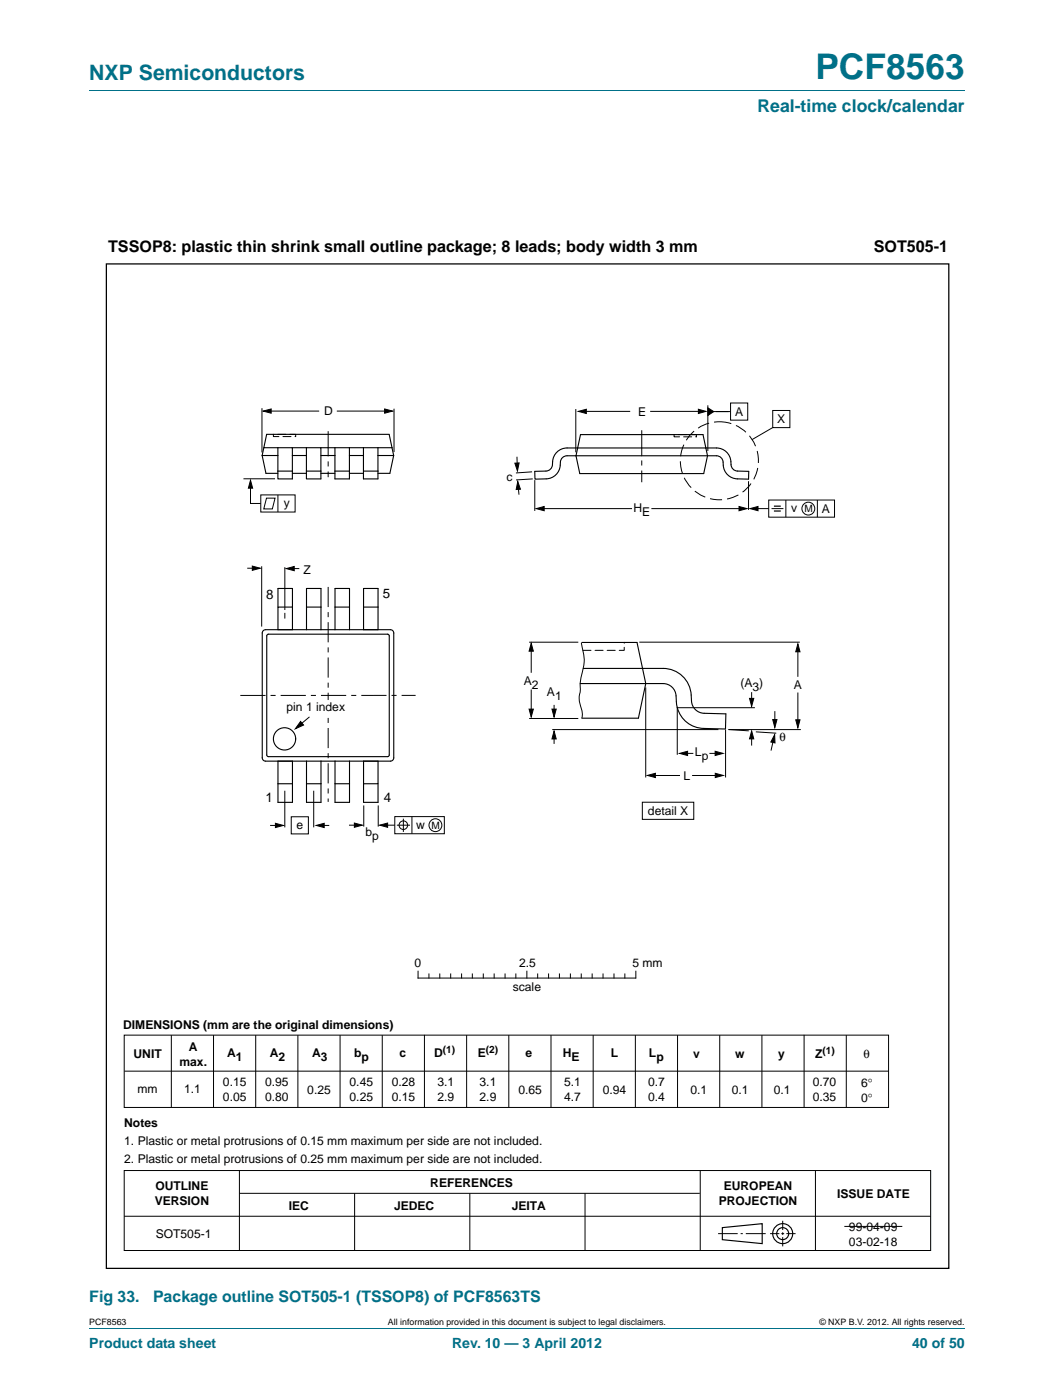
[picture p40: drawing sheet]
<svg xmlns="http://www.w3.org/2000/svg" width="210mm" height="279mm" viewBox="0 0 210 279" stroke-linecap="round" stroke-linejoin="round" font-family="sans-serif">
<defs><g id="words">
<text font-size="7" fill="#007088" x="162.7" y="15.8">PCF8563</text>
<text font-size="4.2" fill="#007088" x="17.8" y="16">NXP Semiconductors</text>
<text font-size="3.5" fill="#007088" x="151.1" y="22.3">Real-time clock/calendar</text>
<g font-size="3.2">
<text x="21.6" y="50.3">TSSOP8: plastic thin shrink small outline package; 8 leads; body width 3 mm</text>
<text x="174.3" y="50.4">SOT505-1</text>
</g>
<g font-size="3.2" fill="#007088">
<text x="17.8" y="259.8">Fig 33.</text>
<text x="30.5" y="259.8">Package outline SOT505-1 (TSSOP8) of PCF8563TS</text>
</g>
<g font-size="2.8" fill="#007088">
<text x="17.8" y="269.1">Product data sheet</text>
<text x="90.2" y="269.1">Rev. 10 — 3 April 2012</text>
<text x="181.9" y="269.1">40 of 50</text>
</g>
<g font-size="2.7">
<text x="53.1" y="119.5">8</text>
<text x="76.4" y="119.4">5</text>
<text x="53" y="160">1</text>
<text x="76.6" y="160">4</text>
</g>
<g font-size="2.4">
<text x="64.7" y="82.9">D</text>
<text x="127.3" y="83">E</text>
<text x="146.6" y="83">A</text>
<text x="155" y="84.5">X</text>
<text x="101" y="96">c</text>
<text x="56.6" y="101.2">y</text>
<text x="126.4" y="102.1">H</text>
<text x="128.1" y="102.9">E</text>
<text x="157.8" y="102.2">v</text>
<text x="164" y="102.4">A</text>
<text x="60.5" y="114.5">Z</text>
<text x="104.5" y="136.6">A</text>
<text x="106.1" y="137.4">2</text>
<text x="147.7" y="137.1">(A )</text>
<text x="150.1" y="137.9">3</text>
<text x="158.3" y="137.6">A</text>
<text x="57.2" y="141.9">pin 1 index</text>
<text x="109.1" y="138.9">A</text>
<text x="110.7" y="139.7">1</text>
<text x="155.5" y="147.8">θ</text>
<text x="136.4" y="155.6">L</text>
<text x="138.6" y="150.9">L</text>
<text x="140" y="151.7">p</text>
<text x="59.1" y="165.4">e</text>
<text x="72.9" y="166.9">b</text>
<text x="74.2" y="167.7">p</text>
<text x="83" y="165.4">w</text>
<text x="129.3" y="162.7">detail X</text>
<text x="82.7" y="193.1">0</text>
<text x="102.3" y="197.9">scale</text>
<text x="103.6" y="193.1">2.5</text>
<text x="126.2" y="193.1">5 mm</text>
<text x="24.6" y="205.4">DIMENSIONS (mm are the original dimensions)</text>
<text x="37.7" y="209.7">A</text>
<text x="26.6" y="211.1">UNIT</text>
<text x="35.8" y="212.6">max.</text>
<text x="45.3" y="210.9">A</text>
<text x="47.1" y="211.7">1</text>
<text x="53.8" y="210.9">A</text>
<text x="55.6" y="211.7">2</text>
<text x="62.3" y="210.9">A</text>
<text x="64" y="211.7">3</text>
<text x="70.7" y="210.9">b</text>
<text x="72.1" y="211.7">p</text>
<text x="79.7" y="210.9">c</text>
<text x="86.6" y="210.9">D</text>
<text x="95.3" y="210.9">E</text>
<text x="104.8" y="210.9">e</text>
<text x="112.3" y="210.9">H</text>
<text x="114" y="211.7">E</text>
<text x="121.8" y="210.9">L</text>
<text x="129.5" y="210.9">L</text>
<text x="130.9" y="211.7">p</text>
<text x="138.3" y="211.1">v</text>
<text x="146.6" y="211.1">w</text>
<text x="155.3" y="211.1">y</text>
<text x="162.6" y="211.1">Z</text>
<text x="172.2" y="211.1">θ</text>
<text x="27.4" y="218">mm</text>
<text x="36.7" y="218.2">1.1</text>
<text x="44.5" y="216.8">0.15</text>
<text x="44.5" y="219.7">0.05</text>
<text x="52.9" y="216.8">0.95</text>
<text x="52.9" y="219.7">0.80</text>
<text x="61.3" y="218.3">0.25</text>
<text x="69.7" y="216.8">0.45</text>
<text x="69.7" y="219.7">0.25</text>
<text x="78.2" y="216.8">0.28</text>
<text x="78.2" y="219.7">0.15</text>
<text x="87.3" y="216.8">3.1</text>
<text x="87.3" y="219.7">2.9</text>
<text x="95.7" y="216.8">3.1</text>
<text x="95.7" y="219.7">2.9</text>
<text x="103.4" y="218.2">0.65</text>
<text x="112.5" y="216.8">5.1</text>
<text x="112.5" y="219.7">4.7</text>
<text x="120.2" y="218.3">0.94</text>
<text x="129.3" y="216.8">0.7</text>
<text x="129.3" y="219.7">0.4</text>
<text x="137.7" y="218.3">0.1</text>
<text x="146" y="218.3">0.1</text>
<text x="154.4" y="218.3">0.1</text>
<text x="162.1" y="216.8">0.70</text>
<text x="162.1" y="219.7">0.35</text>
<text x="171.8" y="217">6°</text>
<text x="171.8" y="219.9">0°</text>
<text x="24.8" y="224.9">Notes</text>
<text x="24.8" y="228.5">1. Plastic or metal protrusions of 0.15 mm maximum per side are not included.</text>
<text x="24.8" y="232.1">2. Plastic or metal protrusions of 0.25 mm maximum per side are not included.</text>
<text x="31" y="237.6">OUTLINE</text>
<text x="85.8" y="236.8">REFERENCES</text>
<text x="144.4" y="237.6">EUROPEAN</text>
<text x="167" y="239.1">ISSUE DATE</text>
<text x="30.9" y="240.5">VERSION</text>
<text x="57.6" y="241.4">IEC</text>
<text x="78.6" y="241.4">JEDEC</text>
<text x="102.1" y="241.4">JEITA</text>
<text x="143.4" y="240.5">PROJECTION</text>
<text x="169.4" y="245.6">99-04-09</text>
<text x="31.1" y="247">SOT505-1</text>
<text x="169.4" y="248.6">03-02-18</text>
</g>
<g font-size="2">
<text x="160.5" y="102.2">M</text>
<text x="86.1" y="165.4">M</text>
<text x="88.3" y="210.1">(1)</text>
<text x="96.9" y="210.1">(2)</text>
<text x="164.1" y="210.3">(1)</text>
</g>
<g font-size="1.8">
<text x="17.8" y="264.5">PCF8563</text>
<text x="77.4" y="264.5">All information provided in this document is subject to legal disclaimers.</text>
<text x="163.5" y="264.5">© NXP B.V. 2012. All rights reserved.</text>
</g>
</g></defs>
<path d="M17.8 18.2h174.6M17.8 265.1h174.6" fill="none" stroke="#007088" stroke-width=".2"/>
<g fill="none" stroke="#000" stroke-width=".2">
<path d="M48.6 95.6h6.3M50 96.5v4h2M52 98.8h6.9v3.4h-6.9zM52.3 81.5v8.8M53.2 99.4h1.7l-.6 2.2h-1.7zM53.5 82h10.2M55.4 98.8v3.4M67.2 82h10.3M78.6 81.6v8.6M103.1 91.1l.1 2.3M103.3 96.6l.2 2.1M106.1 94.2l-3.2 .2"/>
<path d="M106.3 95.6l-3.4 .2M106.7 95.8v6.2M114.9 81.6v8.7M116.1 82.1h9.6M129.7 82.1h10.4M141.2 80.9v9.1M141.8 82.1h3.9M145.7 80.4h3.5v3.4h-3.5zM149.3 96v5.8M153.3 99.8h13.2v3.4h-13.2zM154.1 81.9h3.5v3.4h-3.5zM154.2 85.3l-4.2 2.4"/>
<path d="M156.8 99.8v3.4M163 99.8v3.4M49.3 113.4h2M52.2 113v12M56.8 113.2v8.5M57.7 113.5h2M107.8 101.5h18.3M129.9 101.5h18.1M150.5 101.5h2.8M153.9 101.5h2.4M56.8 122.3v1.2M105.6 128.2h9.8"/>
<path d="M106 129v5.3M106 137.6v4.8M116 128.3a10 10 0 0 1 0 6.7l-.3 1.4 .1 1.3a5.8 5.8 0 0 0 .2 4l.2 1-.1 .6M127.5 128.2h32M128.8 137.2v18M149.9 138.1v1.9M159.2 129.5v5.6M159.2 138.2v6M56.8 157.8v7.3M61.7 143.1l-2.4 2M62.6 157.8v7.3M105.6 143.4h9.8"/>
<path d="M110.2 145.6h33.1M110.5 140.7v1.9M110.5 146.9v1.6M129.8 154.8h5.8M135.1 141.1v9.5M135.1 141.2h15.5M136.5 150.4h1.8M138.1 154.8h5.4M141.5 150.4h1.7M144.7 145.7v9.5M145.3 145.6l4.1 .3M145.3 145.6h14.5"/>
<path d="M149.9 146.9v1.9M150.8 146.1l4.1 .2M154.4 147.2l-.6 2.6M154.6 141.9v2.6M53.9 164.7h1.9M58.1 163h3.4v3.4h-3.4zM63.9 164.7h1.8M69.6 164.7h1.8M72.6 160.7v4.3M75.5 160.7v4.3M76.6 164.7h2.2M78.8 163h9.8v3.4h-9.8z"/>
<path d="M79.2 164.7h2.6M80.5 163.4v2.6M82.2 163v3.4M128.1 160.1h10.3v3.4h-10.3zM83.4 193.8v1.4h43.4v-1.4M85.6 194.4v.8M87.7 194.4v.8M89.9 194.4v.8M92.1 194.4v.8M94.2 194.4v.8M96.4 194.4v.8M98.6 194.4v.8"/>
<path d="M100.8 194.4v.8M102.9 194.4v.8M105.1 193.8v1.4M107.3 194.4v.8M109.4 194.4v.8M111.6 194.4v.8M113.8 194.4v.8M115.9 194.4v.8M118.1 194.4v.8M120.3 194.4v.8M122.5 194.4v.8M124.6 194.4v.8"/>
<path d="M24.8 206.6h152.5v14.4h-152.5zM24.8 213.8h152.4M34.2 206.6v14.4M42.6 206.6v14.4M51 206.6v14.4M59.4 206.6v14.4M67.8 206.6v14.4M76.3 206.6v14.4M84.7 206.5v14.5M93.1 206.6v14.4M101.5 206.6v14.4M109.9 206.6v14.4"/>
<path d="M118.3 206.6v14.4M126.7 206.6v14.4M135.2 206.6v14.4M143.6 206.6v14.4M152 206.6v14.4M160.4 206.5v14.5M168.8 206.6v14.4M24.8 233.6h160.9v16h-160.9zM47.8 233.6v16M47.8 238.2h91.8M70.7 238.2v11.4M93.7 238.2v11.4"/>
<path d="M116.7 238.2v11.4M139.7 233.6v16M162.7 233.6v16M24.8 242.7h160.9M143.3 246.2h3.9M147.7 246.2h.5M148.8 246.2h3.9M153.6 246.2h1.9M155.9 246.2h.5M156.1 243.6v1.9M156.1 245.9v.5M156.1 246.9v1.8"/>
<path d="M156.9 246.2h1.8M168.4 244.8h11.6"/>
<circle cx="161.3" cy="101.5" r="1.28"/>
<circle cx="80.5" cy="164.7" r=".86"/>
<circle cx="86.9" cy="164.7" r="1.28"/>
</g>
<g fill="none" stroke="#000" stroke-width=".23">
<path d="M144.1 245l7.9-.8v4l-7.9-.8z"/>
<circle cx="156.1" cy="246.2" r="1.99"/>
<circle cx="156.1" cy="246.2" r="1.2"/>
</g>
<g fill="#000" stroke="#000" stroke-width=".2">
<path d="M50 95.8l.4 1.6h-.9zM52.5 82l1.6-.4v.9zM76.7 81.6l1.6 .4-1.6 .5zM102.7 92.4h.9l-.4 1.6zM103.3 96.1l.5 1.5-.8 .1zM115.4 82.1l1.6-.4v.8zM139.3 81.7l1.5 .4-1.5 .4zM141.2 81.4l1.2 .7-1.2 .8zM50.3 113l1.6 .4-1.6 .4zM57.1 113.5l1.6-.4v.8zM107 101.5l1.6-.4v.8zM147.4 101.1l1.6 .4-1.6 .4z"/>
<path d="M149.6 101.5l1.6-.4v.8zM106 128.4l.4 1.6h-.9zM149.5 139.4h.9l-.5 1.6zM159.2 128.5l.4 1.6h-.9zM60 144l.6 .7-1.7 .7zM105.5 141.5h.9l-.4 1.6zM110.5 145.9l.5 1.6h-.9zM110.1 141.5h.9l-.5 1.6zM129.1 154.8l1.6-.5v.9zM135.6 150.4l1.6-.5v.9zM142.7 149.9l1.5 .5-1.5 .4zM142.7 154.3l1.6 .5-1.6 .4z"/>
<path d="M149.9 145.9l.5 1.6h-.9zM154.5 146.6l.1 1.7-.8-.2zM154.1 143.6h.9l-.4 1.6zM158.7 143.7h.9l-.4 1.5zM54.9 164.3l1.6 .4-1.6 .5zM63.1 164.7l1.6-.4v.9zM70.7 164.3l1.6 .4-1.6 .4zM75.7 164.7l1.6-.4v.8z"/>
</g>
<path d="M65.5 86.1v9.1M128 85.9v10.3M47.9 138.8h35" fill="none" stroke="#000" stroke-width=".2" stroke-dasharray="5 1 1 1" stroke-linecap="butt"/>
<path d="M65.5 117.1v42.9" fill="none" stroke="#000" stroke-width=".2" stroke-dasharray="4 1 1 1" stroke-linecap="butt"/>
<path d="M154.4 101h1.4M154.4 102h1.4" fill="none" stroke="#000" stroke-width=".24"/>
<circle cx="143.5" cy="92" r="7.8" fill="none" stroke="#000" stroke-width=".2" stroke-dasharray="2.4 1" stroke-linecap="butt"/>
<path d="M21.2 52.7h168.1v200.4h-168.1z" fill="none" stroke="#000" stroke-width=".25"/>
<path d="M65 139.8h.9v2.5h-.9z" fill="#fff" stroke="#fff" stroke-width=".2"/>
<path d="M54.5 86.7h4.5v.4h-4.5zM134.5 86.7h4.4v.5h-4.4zM116.3 129.8h8.2v-1.6" fill="none" stroke="#000" stroke-width=".2" stroke-dasharray="1.6 .8"/>
<g fill="none" stroke="#000" stroke-width=".22">
<path d="M52.3 90.9l.8 3.6h2.3M52.3 90.9h3.1M52.6 89.4l-.3 1.5M55.4 89.4v4.6M55.4 89.4h2.9v1.5M55.4 94h2.9M58.3 90.9v4.7h-2.9v-1.6M58.3 90.9h2.8M58.3 89.4h2.8M58.3 94.5h2.8M61.1 89.4v4.6M61.1 89.4h2.9v1.5"/>
<path d="M61.1 94h2.9M64 94v1.6h-2.9v-1.6M66.8 90.9h-2.8v3.1M66.8 94.5h-2.8M66.8 94h2.9M69.7 90.9h2.8M69.7 89.4v6.2h-2.9v-6.2M69.7 94.5h2.8M72.5 94h2.9M75.4 90.9h3.1M75.4 89.4v6.2h-2.9v-6.2M77.6 86.7h-24.4l-.6 2.7h2.8"/>
<path d="M77.6 86.7l.9 4.2M78.2 89.4h-14.2M78.5 90.9l-.7 3.6h-2.4M106.7 94.1l2.2-.1a1.49 1.49 0 0 0 1.3-1.9 2.88 2.88 0 0 1 2.9-2.7h29.8a2.98 2.98 0 0 1 2.9 3.3 1.33 1.33 0 0 0 1.3 1.3l2.3 .1-.1 1.5a5.1 5.1 0 0 1-3.9-.6 3.8 3.8 0 0 1-1.2-3.2 1.33 1.33 0 0 0-1.3-.8h-29.8a1.49 1.49 0 0 0-1.3 1.8 2.88 2.88 0 0 1-2.9 2.8h-2.2zM115.8 86.7h24.4l.9 4.3-.7 3.5h-24.7l-.8-3.5zM52.5 125.9l.5-.2h24.9a.67 .67 0 0 1 .6 .6v24.9a.67 .67 0 0 1-.6 .7h-24.9a.67 .67 0 0 1-.7-.7v-24.9zM53.4 126.6h23.9l.3 .1 .1 24-.2 .3h-24l-.2-.2-.1-23.9zM55.5 121.2v-3.8h2.8v3.8h-2.8v4.5M58.3 121.2v4.5M61.1 121.2v-3.8h2.9v8.3M64 121.2h-2.9v4.5M66.8 125.7v-8.3h2.9v8.3"/>
<path d="M66.8 121.2h2.9M72.5 125.7v-8.3h2.9v8.3M72.5 121.2h2.9M116.1 128.2h11l1.7 8.2-1.5 6.9h-11.2M116.4 133.4h15.9a5.8 5.8 0 0 1 5.6 6.5 2.58 2.58 0 0 0 2.6 2.5l4.3 .1-.1 3-4.3-.1a5.8 5.8 0 0 1-5.5-6.5 2.58 2.58 0 0 0-2.6-2.5h-16.5M55.5 156.4h2.8M55.5 151.9v8.2h2.8v-8.2M61.1 151.9v8.2h2.9v-8.2M61.1 156.4h2.9M66.8 151.9v8.2h2.9v-3.7M69.7 151.9v4.5h-2.9M72.5 151.9v4.5"/>
<path d="M75.4 151.9v4.5h-2.9v3.7h2.9v-3.7"/>
<circle cx="56.8" cy="147.5" r="2.22"/>
</g>
<use href="#words"/>
</svg>
